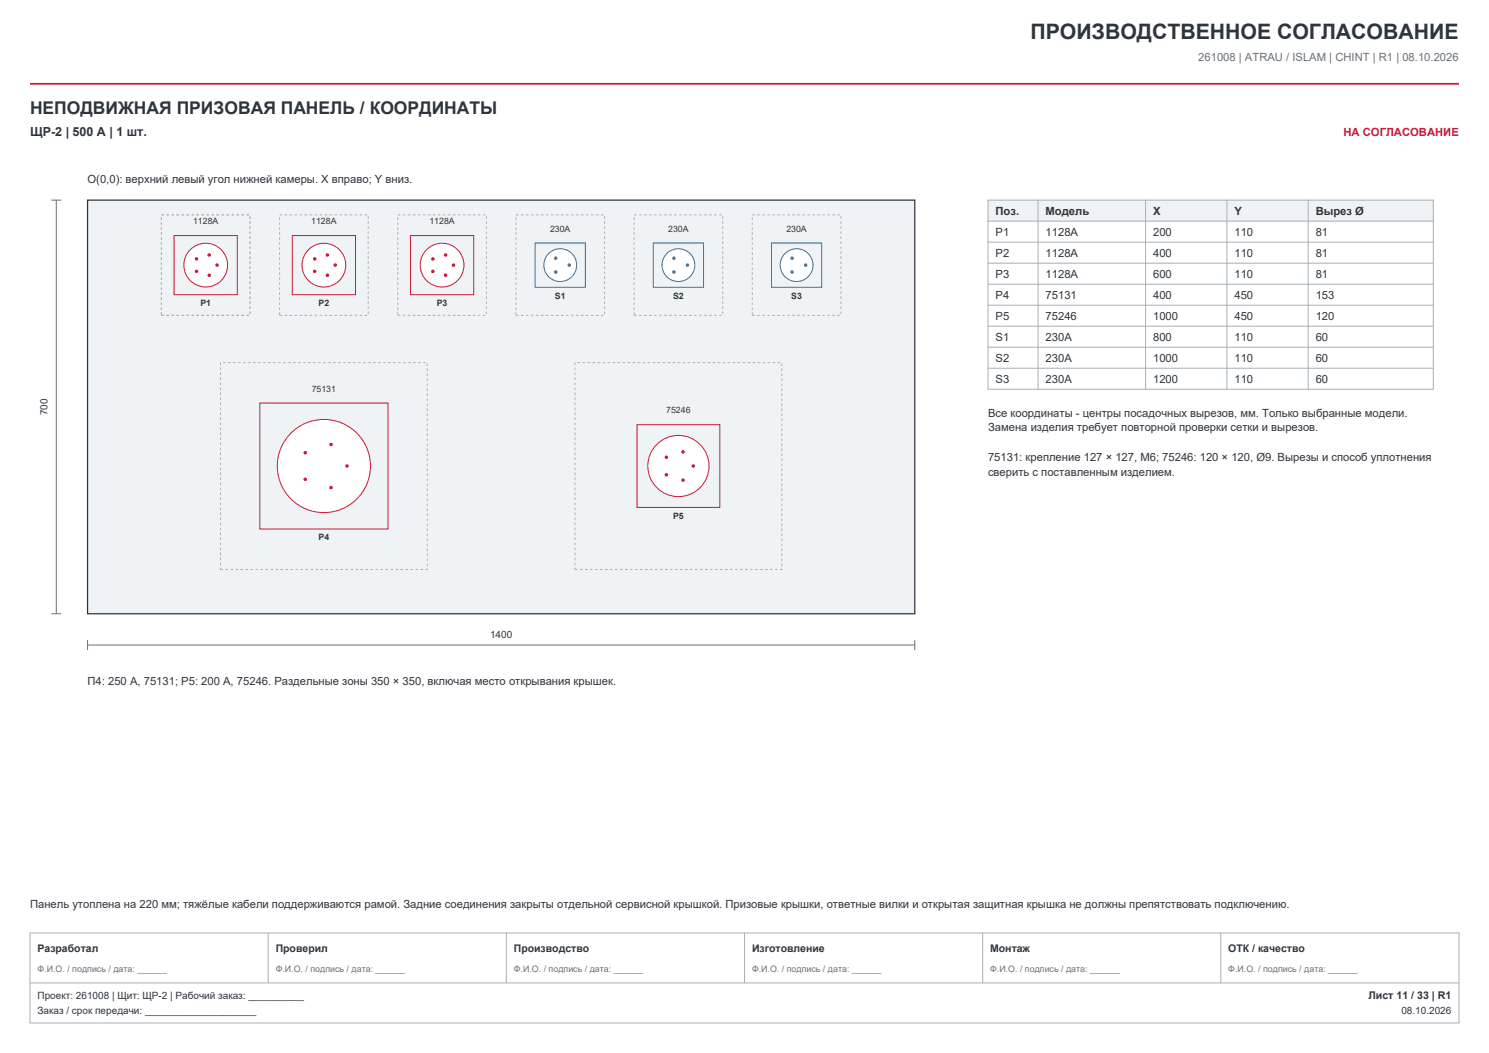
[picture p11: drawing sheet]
<svg xmlns="http://www.w3.org/2000/svg" width="420mm" height="297mm" viewBox="0 0 420 297" stroke-linecap="round" stroke-linejoin="round" font-family="sans-serif">
<defs><g id="words">
<text font-size="6" fill="#2f353c" x="290.7" y="10.9">ПРОИЗВОДСТВЕННОЕ СОГЛАСОВАНИЕ</text>
<text font-size="4.9" fill="#2f353c" x="8.5" y="32.1">НЕПОДВИЖНАЯ ПРИЗОВАЯ ПАНЕЛЬ / КООРДИНАТЫ</text>
<text font-size="3.5" fill="#2f353c" x="8.5" y="38.5">ЩР-2 | 500 А | 1 шт.</text>
<text font-size="3.2" fill="#66717b" x="338" y="17.3">261008 | ATRАU / ISLAM | CHINT | R1 | 08.10.2026</text>
<text font-size="3.2" fill="#d11935" x="378.9" y="38.5">НА СОГЛАСОВАНИЕ</text>
<g font-size="3.2" fill="#2f353c">
<text x="24.7" y="51.5">О(0,0): верхний левый угол нижней камеры. X вправо; Y вниз.</text>
<text x="280.8" y="60.7">Поз.</text>
<text x="294.9" y="60.7">Модель</text>
<text x="325.3" y="60.7">X</text>
<text x="348.2" y="60.7">Y</text>
<text x="371.1" y="60.7">Вырез Ø</text>
<text x="280.8" y="66.6">P1</text>
<text x="294.9" y="66.6">1128A</text>
<text x="325.3" y="66.6">200</text>
<text x="348.2" y="66.6">110</text>
<text x="371.1" y="66.6">81</text>
<text x="280.8" y="72.5">P2</text>
<text x="294.9" y="72.5">1128A</text>
<text x="325.3" y="72.5">400</text>
<text x="348.2" y="72.5">110</text>
<text x="371.1" y="72.5">81</text>
<text x="280.8" y="78.5">P3</text>
<text x="294.9" y="78.5">1128A</text>
<text x="325.3" y="78.5">600</text>
<text x="348.2" y="78.5">110</text>
<text x="371.1" y="78.5">81</text>
<text x="280.8" y="84.4">P4</text>
<text x="294.9" y="84.4">75131</text>
<text x="325.3" y="84.4">400</text>
<text x="348.2" y="84.4">450</text>
<text x="371.1" y="84.4">153</text>
<text x="280.8" y="90.3">P5</text>
<text x="294.9" y="90.3">75246</text>
<text x="325.3" y="90.3">1000</text>
<text x="348.2" y="90.3">450</text>
<text x="371.1" y="90.3">120</text>
<text x="280.8" y="96.2">S1</text>
<text x="294.9" y="96.2">230A</text>
<text x="325.3" y="96.2">800</text>
<text x="348.2" y="96.2">110</text>
<text x="371.1" y="96.2">60</text>
<text x="280.8" y="102.2">S2</text>
<text x="294.9" y="102.2">230A</text>
<text x="325.3" y="102.2">1000</text>
<text x="348.2" y="102.2">110</text>
<text x="371.1" y="102.2">60</text>
<text x="280.8" y="108.1">S3</text>
<text x="294.9" y="108.1">230A</text>
<text x="325.3" y="108.1">1200</text>
<text x="348.2" y="108.1">110</text>
<text x="371.1" y="108.1">60</text>
<text x="278.7" y="117.5">Все координаты - центры посадочных вырезов, мм. Только выбранные модели.</text>
<text x="278.7" y="121.7">Замена изделия требует повторной проверки сетки и вырезов.</text>
<text x="278.7" y="130">75131: крепление 127 × 127, M6; 75246: 120 × 120, Ø9. Вырезы и способ уплотнения</text>
<text x="278.7" y="134.2">сверить с поставленным изделием.</text>
<text x="24.7" y="193.2">П4: 250 А, 75131; P5: 200 А, 75246. Раздельные зоны 350 × 350, включая место открывания крышек.</text>
<text x="8.5" y="256.1">Панель утоплена на 220 мм; тяжёлые кабели поддерживаются рамой. Задние соединения закрыты отдельной сервисной крышкой. Призовые крышки, ответные вилки и открытая защитная крышка не должны препятствовать подключению.</text>
</g>
<g font-size="3" fill="#2f353c">
<text x="10.6" y="268.4">Разработал</text>
<text x="77.8" y="268.4">Проверил</text>
<text x="144.9" y="268.4">Производство</text>
<text x="212.1" y="268.4">Изготовление</text>
<text x="279.3" y="268.4">Монтаж</text>
<text x="346.5" y="268.4">ОТК / качество</text>
<text x="386" y="281.8">Лист 11 / 33 | R1</text>
</g>
<g font-size="2.8" fill="#2f353c">
<text x="13.4" y="117.1" transform="rotate(-90 13.4 117.1)">700</text>
<text x="138.2" y="179.8">1400</text>
<text x="10.6" y="281.8">Проект: 261008 | Щит: ЩР-2 | Рабочий заказ: __________</text>
<text x="10.6" y="286.1">Заказ / срок передачи: ____________________</text>
<text x="395.3" y="286.1">08.10.2026</text>
</g>
<g font-size="2.5" fill="#2f353c">
<text x="54.5" y="63.3">1128A</text>
<text x="87.8" y="63.3">1128A</text>
<text x="121.1" y="63.3">1128A</text>
<text x="155.1" y="65.4">230A</text>
<text x="188.5" y="65.4">230A</text>
<text x="221.8" y="65.4">230A</text>
<text x="56.5" y="86.3">P1</text>
<text x="89.9" y="86.3">P2</text>
<text x="123.2" y="86.3">P3</text>
<text x="156.5" y="84.2">S1</text>
<text x="189.9" y="84.2">S2</text>
<text x="223.2" y="84.2">S3</text>
<text x="87.9" y="110.5">75131</text>
<text x="187.9" y="116.6">75246</text>
<text x="189.9" y="146.3">P5</text>
<text x="89.9" y="152.4">P4</text>
</g>
<g font-size="2.5" fill="#66717b">
<text x="10.6" y="274.1">Ф.И.О. / подпись / дата: ______</text>
<text x="77.8" y="274.1">Ф.И.О. / подпись / дата: ______</text>
<text x="144.9" y="274.1">Ф.И.О. / подпись / дата: ______</text>
<text x="212.1" y="274.1">Ф.И.О. / подпись / дата: ______</text>
<text x="279.3" y="274.1">Ф.И.О. / подпись / дата: ______</text>
<text x="346.5" y="274.1">Ф.И.О. / подпись / дата: ______</text>
</g>
</g></defs>
<path d="M8.5 23.6h403" fill="none" stroke="#d11935" stroke-width=".49"/>
<path d="M8.5 263.1h403v25.4h-403z" fill-rule="evenodd" fill="#fff" stroke="#a7b0b7" stroke-width=".28"/>
<path d="M8.5 277.2h403M75.6 263.1v14.1M142.8 263.1v14.1M210 263.1v14.1M277.2 263.1v14.1M344.4 263.1v14.1" fill="none" stroke="#a7b0b7" stroke-width=".28"/>
<path d="M24.7 56.4h233.3v116.7h-233.3z" fill-rule="evenodd" fill="#f0f3f5" stroke="#2f353c" stroke-width=".35"/>
<path d="M45.5 60.6h25v28.3h-25z" fill="none" stroke="#a7b0b7" stroke-width=".35" stroke-dasharray=".7 .7" stroke-linecap="butt"/>
<path d="M49.1 66.4h17.8v16.7h-17.8z" fill-rule="evenodd" fill="#f0f3f5" stroke="#d11935" stroke-width=".28"/>
<circle cx="58" cy="74.8" r="6.2" fill="#fff" stroke="#d11935" stroke-width=".28"/>
<g fill="#d11935">
<circle cx="61.2" cy="74.8" r=".5"/>
<circle cx="59" cy="71.9" r=".5"/>
<circle cx="55.4" cy="73" r=".5"/>
<circle cx="55.4" cy="76.5" r=".5"/>
<circle cx="59" cy="77.6" r=".5"/>
</g>
<path d="M145.5 60.6h25v28.3h-25z" fill="none" stroke="#a7b0b7" stroke-width=".28" stroke-dasharray=".7 .7" stroke-linecap="butt"/>
<path d="M150.9 68.5h14.2v12.5h-14.2z" fill-rule="evenodd" fill="#f0f3f5" stroke="#2273ac" stroke-width=".28"/>
<circle cx="158" cy="74.8" r="4.6" fill="#fff" stroke="#2273ac" stroke-width=".28"/>
<g fill="#2273ac">
<circle cx="160.6" cy="74.8" r=".5"/>
<circle cx="156.8" cy="72.8" r=".5"/>
<circle cx="156.8" cy="76.7" r=".5"/>
</g>
<path d="M78.9 60.6h25v28.3h-25z" fill="none" stroke="#a7b0b7" stroke-width=".28" stroke-dasharray=".7 .7" stroke-linecap="butt"/>
<path d="M82.4 66.4h17.9v16.7h-17.9z" fill-rule="evenodd" fill="#f0f3f5" stroke="#d11935" stroke-width=".28"/>
<circle cx="91.4" cy="74.8" r="6.2" fill="#fff" stroke="#d11935" stroke-width=".28"/>
<g fill="#d11935">
<circle cx="94.6" cy="74.8" r=".5"/>
<circle cx="92.4" cy="71.9" r=".5"/>
<circle cx="88.8" cy="73" r=".5"/>
<circle cx="88.8" cy="76.5" r=".5"/>
<circle cx="92.4" cy="77.6" r=".5"/>
</g>
<path d="M178.9 60.6h25v28.3h-25z" fill="none" stroke="#a7b0b7" stroke-width=".28" stroke-dasharray=".7 .7" stroke-linecap="butt"/>
<path d="M184.3 68.5h14.1v12.5h-14.1z" fill-rule="evenodd" fill="#f0f3f5" stroke="#2273ac" stroke-width=".28"/>
<circle cx="191.4" cy="74.8" r="4.6" fill="#fff" stroke="#2273ac" stroke-width=".28"/>
<g fill="#2273ac">
<circle cx="193.9" cy="74.8" r=".5"/>
<circle cx="190.1" cy="72.8" r=".5"/>
<circle cx="190.1" cy="76.7" r=".5"/>
</g>
<path d="M112.2 60.6h25v28.3h-25z" fill="none" stroke="#a7b0b7" stroke-width=".28" stroke-dasharray=".7 .7" stroke-linecap="butt"/>
<path d="M115.8 66.4h17.8v16.7h-17.8z" fill-rule="evenodd" fill="#f0f3f5" stroke="#d11935" stroke-width=".28"/>
<circle cx="124.7" cy="74.8" r="6.2" fill="#fff" stroke="#d11935" stroke-width=".28"/>
<g fill="#d11935">
<circle cx="127.9" cy="74.8" r=".5"/>
<circle cx="125.7" cy="71.9" r=".5"/>
<circle cx="122.1" cy="73" r=".5"/>
<circle cx="122.1" cy="76.5" r=".5"/>
<circle cx="125.7" cy="77.6" r=".5"/>
</g>
<path d="M212.2 60.6h25v28.3h-25z" fill="none" stroke="#a7b0b7" stroke-width=".28" stroke-dasharray=".7 .7" stroke-linecap="butt"/>
<path d="M217.6 68.5h14.2v12.5h-14.2z" fill-rule="evenodd" fill="#f0f3f5" stroke="#2273ac" stroke-width=".28"/>
<circle cx="224.7" cy="74.8" r="4.6" fill="#fff" stroke="#2273ac" stroke-width=".28"/>
<g fill="#2273ac">
<circle cx="227.2" cy="74.8" r=".5"/>
<circle cx="223.4" cy="72.8" r=".5"/>
<circle cx="223.4" cy="76.7" r=".5"/>
</g>
<path d="M62.2 102.3h58.3v58.3h-58.3z" fill="none" stroke="#a7b0b7" stroke-width=".28" stroke-dasharray=".7 .7" stroke-linecap="butt"/>
<path d="M73.3 113.7h36.1v35.5h-36.1z" fill-rule="evenodd" fill="#f0f3f5" stroke="#d11935" stroke-width=".28"/>
<circle cx="91.4" cy="131.4" r="13.1" fill="#fff" stroke="#d11935" stroke-width=".28"/>
<g fill="#d11935">
<circle cx="97.9" cy="131.4" r=".5"/>
<circle cx="93.4" cy="125.4" r=".5"/>
<circle cx="86.1" cy="127.7" r=".5"/>
<circle cx="86.1" cy="135.2" r=".5"/>
<circle cx="93.4" cy="137.5" r=".5"/>
</g>
<path d="M162.2 102.3h58.3v58.3h-58.3z" fill="none" stroke="#a7b0b7" stroke-width=".28" stroke-dasharray=".7 .7" stroke-linecap="butt"/>
<path d="M179.7 119.8h23.3v23.3h-23.3z" fill-rule="evenodd" fill="#f0f3f5" stroke="#d11935" stroke-width=".28"/>
<circle cx="191.4" cy="131.4" r="8.6" fill="#fff" stroke="#d11935" stroke-width=".28"/>
<g fill="#d11935">
<circle cx="195.6" cy="131.4" r=".5"/>
<circle cx="192.7" cy="127.5" r=".5"/>
<circle cx="188" cy="129" r=".5"/>
<circle cx="188" cy="133.9" r=".5"/>
<circle cx="192.7" cy="135.4" r=".5"/>
</g>
<path d="M14.5 56.4h2.8M15.9 56.4v116.7M14.5 173.1h2.8M24.7 181.9h233.3M24.7 180.5v2.8M258 180.5v2.8" fill="none" stroke="#66717b" stroke-width=".28"/>
<path d="M278.7 56.4h125.6v6h-125.6z" fill-rule="evenodd" fill="#f0f3f5"/>
<g fill="none" stroke="#a7b0b7" stroke-width=".28">
<path d="M278.7 56.4h125.6v53.4h-125.6zM292.8 56.4v53.4M323.1 56.4v53.4M346.1 56.4v53.4M369 56.4v53.4M278.7 62.4h125.6M278.7 68.3h125.6M278.7 74.2h125.6M278.7 80.2h125.6M278.7 86.1h125.6M278.7 92h125.6M278.7 97.9h125.6"/>
<path d="M278.7 103.9h125.6"/>
</g>
<use href="#words"/>
</svg>
